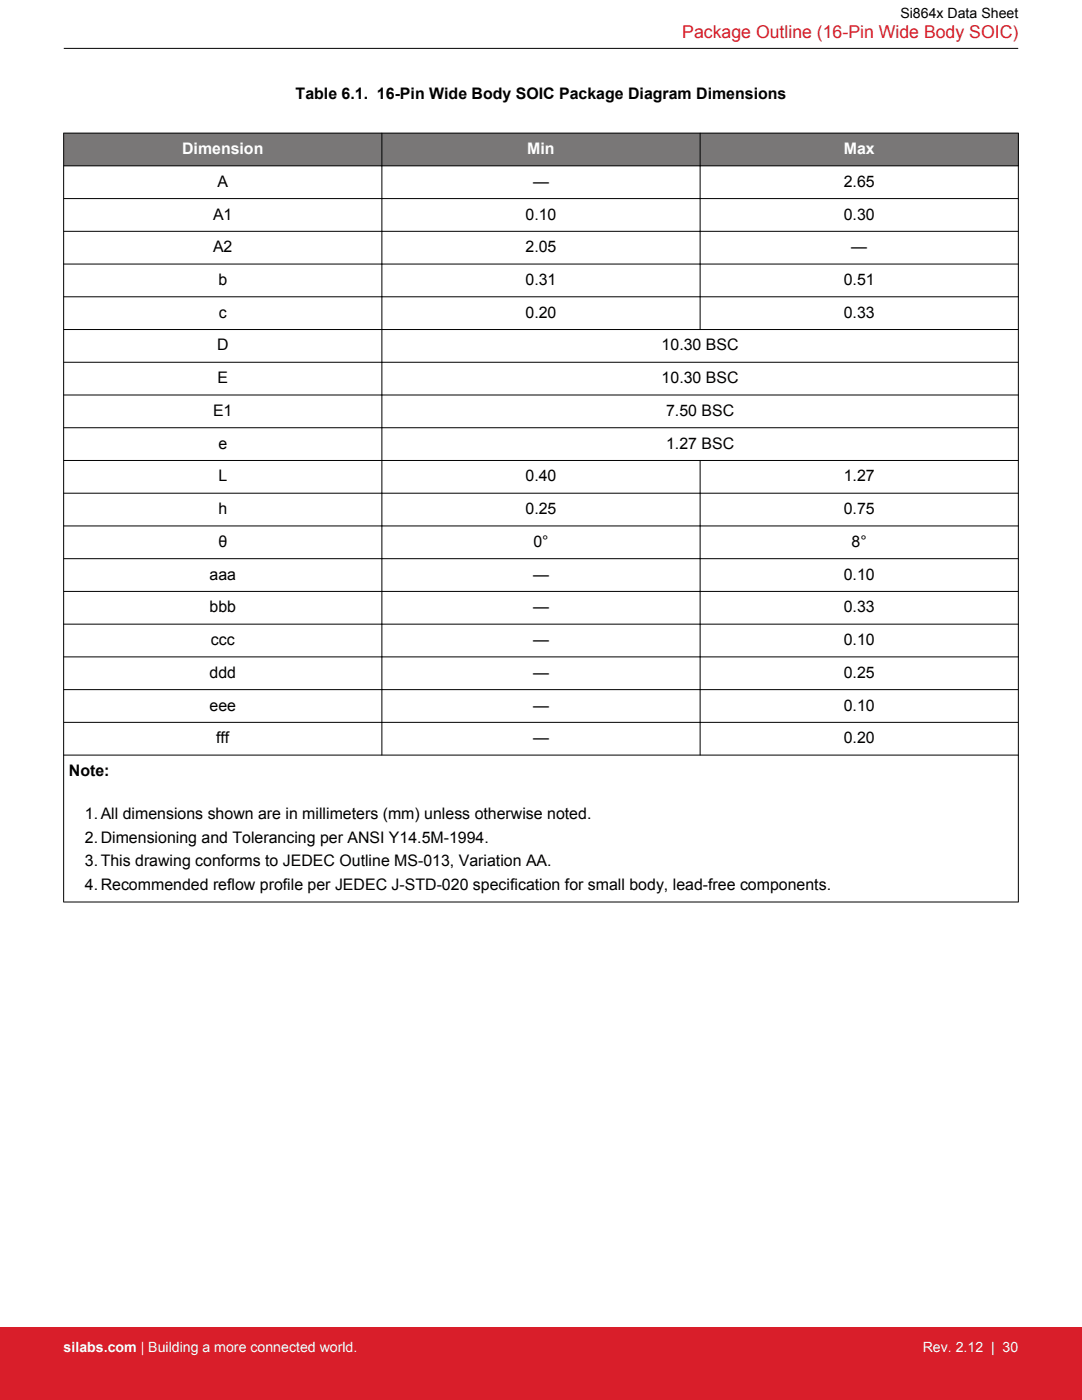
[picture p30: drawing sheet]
<svg xmlns="http://www.w3.org/2000/svg" width="216mm" height="279mm" viewBox="0 0 216 279" stroke-linecap="round" stroke-linejoin="round" font-family="sans-serif">
<defs><g id="words">
<text font-size="3.5" fill="#d91e2a" x="136.1" y="7.5">Package Outline (16-Pin Wide Body SOIC)</text>
<g font-size="3.2">
<text x="59" y="19.8">Table 6.1. 16-Pin Wide Body SOIC Package Diagram Dimensions</text>
<text x="43.4" y="37.3">A</text>
<text x="106.4" y="37.3">—</text>
<text x="168.4" y="37.3">2.65</text>
<text x="42.5" y="43.8">A1</text>
<text x="104.9" y="43.8">0.10</text>
<text x="168.4" y="43.8">0.30</text>
<text x="42.5" y="50.3">A2</text>
<text x="104.9" y="50.3">2.05</text>
<text x="169.9" y="50.3">—</text>
<text x="43.6" y="56.9">b</text>
<text x="104.9" y="56.9">0.31</text>
<text x="168.4" y="56.9">0.51</text>
<text x="43.7" y="63.4">c</text>
<text x="104.9" y="63.4">0.20</text>
<text x="168.4" y="63.4">0.33</text>
<text x="43.3" y="69.9">D</text>
<text x="132" y="69.9">10.30 BSC</text>
<text x="43.4" y="76.5">E</text>
<text x="132" y="76.5">10.30 BSC</text>
<text x="42.5" y="83">E1</text>
<text x="132.9" y="83">7.50 BSC</text>
<text x="43.6" y="89.5">e</text>
<text x="132.9" y="89.5">1.27 BSC</text>
<text x="43.6" y="96.1">L</text>
<text x="104.9" y="96.1">0.40</text>
<text x="168.4" y="96.1">1.27</text>
<text x="43.6" y="102.6">h</text>
<text x="104.9" y="102.6">0.25</text>
<text x="168.4" y="102.6">0.75</text>
<text x="43.6" y="109.1">θ</text>
<text x="106.4" y="109.1">0°</text>
<text x="169.9" y="109.1">8°</text>
<text x="41.8" y="115.7">aaa</text>
<text x="106.4" y="115.7">—</text>
<text x="168.4" y="115.7">0.10</text>
<text x="41.8" y="122.2">bbb</text>
<text x="106.4" y="122.2">—</text>
<text x="168.4" y="122.2">0.33</text>
<text x="42.1" y="128.7">ccc</text>
<text x="106.4" y="128.7">—</text>
<text x="168.4" y="128.7">0.10</text>
<text x="41.8" y="135.3">ddd</text>
<text x="106.4" y="135.3">—</text>
<text x="168.4" y="135.3">0.25</text>
<text x="41.8" y="141.8">eee</text>
<text x="106.4" y="141.8">—</text>
<text x="168.4" y="141.8">0.10</text>
<text x="43.1" y="148.3">fff</text>
<text x="106.4" y="148.3">—</text>
<text x="168.4" y="148.3">0.20</text>
<text x="13.7" y="154.9">Note:</text>
<text x="16.9" y="163.4">1.All dimensions shown are in millimeters (mm) unless otherwise noted.</text>
<text x="16.9" y="168.2">2.Dimensioning and Tolerancing per ANSI Y14.5M-1994.</text>
<text x="16.9" y="172.9">3.This drawing conforms to JEDEC Outline MS-013, Variation AA.</text>
<text x="16.9" y="177.7">4.Recommended reflow profile per JEDEC J-STD-020 specification for small body, lead-free components.</text>
</g>
<g font-size="3.2" fill="#fff">
<text x="36.3" y="30.7">Dimension</text>
<text x="105.2" y="30.7">Min</text>
<text x="168.4" y="30.7">Max</text>
</g>
<text font-size="2.8" x="179.7" y="3.5">Si864x Data Sheet</text>
<g font-size="2.8" fill="#fff">
<text x="12.7" y="269.9">silabs.com | Building a more connected world.</text>
<text x="184.1" y="269.9">Rev. 2.12 | 30</text>
</g>
</g></defs>
<g fill="#797777">
<path d="M12.7 26.6h190.5v6.5h-190.5z" fill-rule="evenodd"/>
<path d="M12.7 26.6h190.5v6.5h-190.5z" fill-rule="evenodd"/>
</g>
<g fill="none" stroke="#000" stroke-width=".2">
<path d="M12.7 9.7h190.5M12.7 33.1h190.5M12.7 39.6h190.5M12.7 26.6h190.5M12.7 26.5v153.6M76.2 26.5v124.2M139.7 26.5v39.3M203.2 26.5v153.6M12.7 46.2h190.5M12.7 52.7h190.5M12.7 59.2h190.5M12.7 65.8h190.5"/>
<path d="M12.7 72.3h190.5M12.7 78.8h190.5M12.7 85.4h190.5M12.7 91.9h190.5M12.7 98.4h190.5M139.7 91.9v58.8M12.7 105h190.5M12.7 111.5h190.5M12.7 118h190.5M12.7 124.6h190.5M12.7 131.1h190.5M12.7 137.6h190.5"/>
<path d="M12.7 144.2h190.5M12.7 150.7h190.5M12.7 180h190.5"/>
</g>
<path d="M0 264.9h215.9v14.5h-215.9z" fill="#d91e2a"/>
<use href="#words"/>
</svg>
